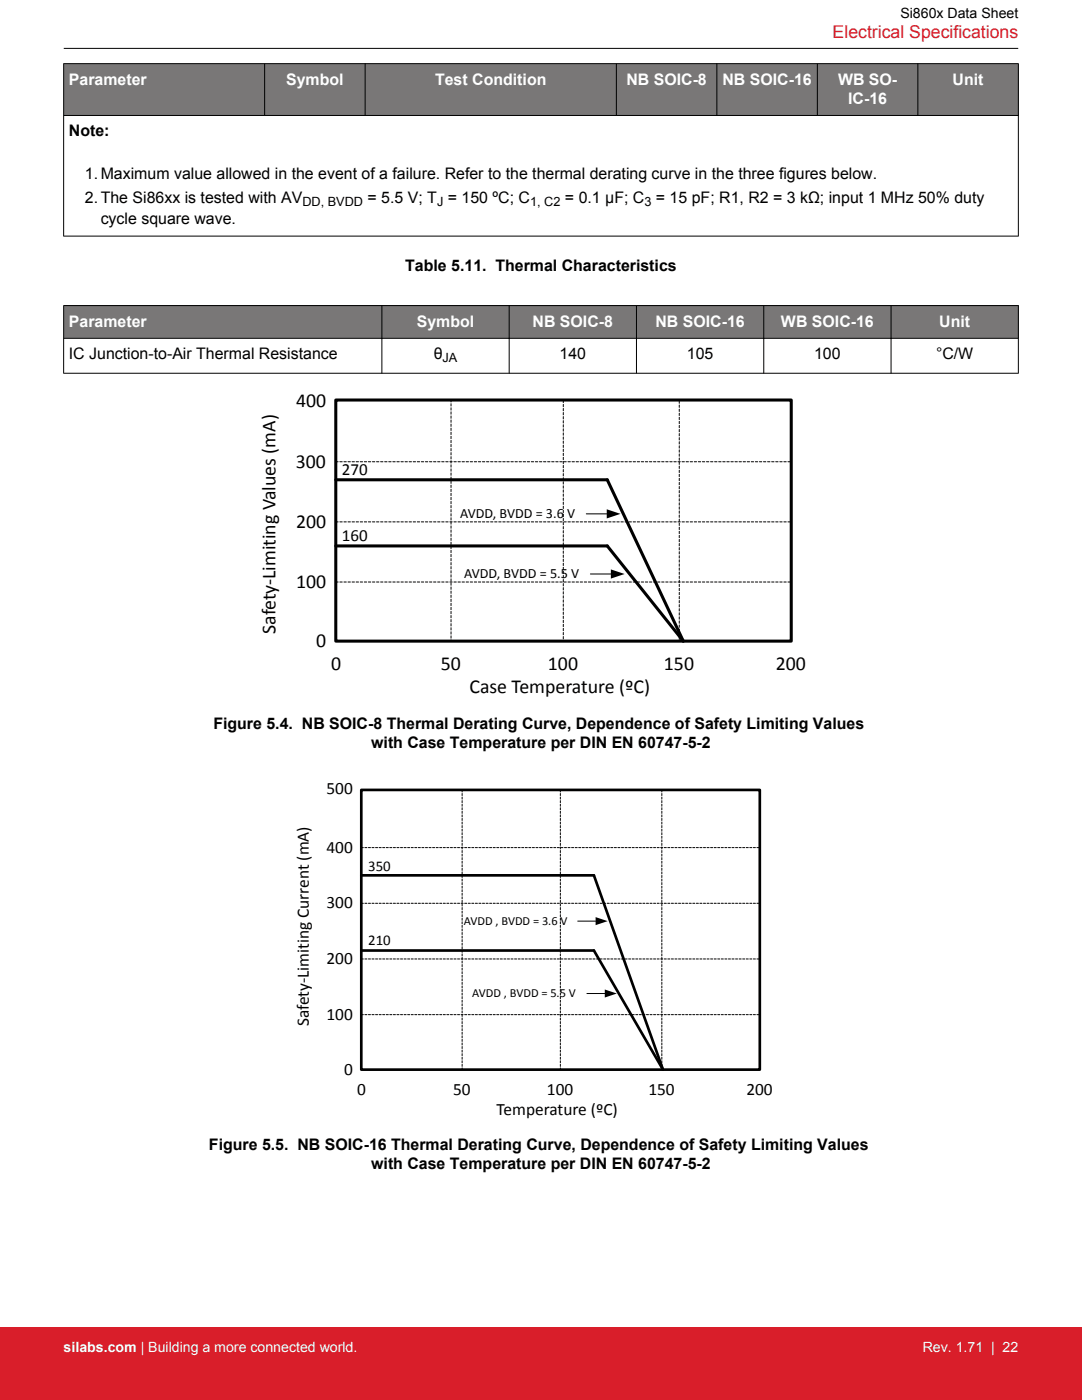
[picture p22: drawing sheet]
<svg xmlns="http://www.w3.org/2000/svg" width="216mm" height="279mm" viewBox="0 0 216 279" stroke-linecap="round" stroke-linejoin="round" font-family="sans-serif">
<defs><g id="words">
<g font-size="4">
<text x="59.1" y="81.1">400</text>
<text x="59" y="93.3">300</text>
<text x="59.1" y="105.3">200</text>
<text x="59.1" y="117.3">100</text>
<text x="55" y="126.5" transform="rotate(-90 55 126.5)">Safety-Limiting Values (mA)</text>
<text x="63.1" y="129.1">0</text>
<text x="66.1" y="133.8">0</text>
<text x="87.9" y="133.8">50</text>
<text x="109.3" y="133.8">100</text>
<text x="132.5" y="133.8">150</text>
<text x="154.8" y="133.8">200</text>
<text x="93.7" y="138.3">Case Temperature (ºC)</text>
</g>
<text font-size="3.5" fill="#d91e2a" x="166.1" y="7.5">Electrical Specifications</text>
<g font-size="3.5">
<text x="65.1" y="158.5">500</text>
<text x="65.1" y="170.2">400</text>
<text x="65.1" y="181.3">300</text>
<text x="65.1" y="192.4">200</text>
<text x="65.1" y="203.5">100</text>
<text x="61.6" y="204.8" transform="rotate(-90 61.6 204.8)">Safety-Limiting Current (mA)</text>
<text x="68.6" y="214.5">0</text>
<text x="71.3" y="218.6">0</text>
<text x="90.4" y="218.6">50</text>
<text x="109.1" y="218.6">100</text>
<text x="129.4" y="218.6">150</text>
<text x="148.9" y="218.6">200</text>
<text x="99.1" y="222.5">Temperature (ºC)</text>
</g>
<g font-size="3.4">
<text x="68.2" y="94.7">270</text>
<text x="68.2" y="107.9">160</text>
</g>
<g font-size="3.2" fill="#fff">
<text x="13.7" y="16.9">Parameter</text>
<text x="57.1" y="16.9">Symbol</text>
<text x="86.8" y="16.9">Test Condition</text>
<text x="125" y="16.9">NB SOIC-8</text>
<text x="144.2" y="16.9">NB SOIC-16</text>
<text x="167.2" y="16.9">WB SO-</text>
<text x="190.1" y="16.9">Unit</text>
<text x="169.2" y="20.7">IC-16</text>
<text x="13.7" y="65.2">Parameter</text>
<text x="83.2" y="65.2">Symbol</text>
<text x="106.3" y="65.2">NB SOIC-8</text>
<text x="130.8" y="65.2">NB SOIC-16</text>
<text x="155.8" y="65.2">WB SOIC-16</text>
<text x="187.4" y="65.2">Unit</text>
</g>
<g font-size="3.2">
<text x="13.7" y="27.2">Note:</text>
<text x="16.9" y="35.8">1.Maximum value allowed in the event of a failure. Refer to the thermal derating curve in the three figures below.</text>
<text x="16.9" y="40.5">2.The Si86xx is tested with AV</text>
<text x="73.3" y="40.5">= 5.5 V; T = 150 ºC; C</text>
<text x="112.7" y="40.5">= 0.1 µF; C</text>
<text x="130.9" y="40.5">= 15 pF; R1, R2 = 3 kΩ; input 1 MHz 50% duty</text>
<text x="20.1" y="44.8">cycle square wave.</text>
<text x="80.9" y="54.2">Table 5.11. Thermal Characteristics</text>
<text x="13.7" y="71.7">IC Junction-to-Air Thermal Resistance</text>
<text x="86.5" y="71.7">θ</text>
<text x="111.6" y="71.7">140</text>
<text x="137" y="71.7">105</text>
<text x="162.4" y="71.7">100</text>
<text x="186.8" y="71.7">°C/W</text>
<text x="42.6" y="145.5">Figure 5.4. NB SOIC-8 Thermal Derating Curve, Dependence of Safety Limiting Values</text>
<text x="74.1" y="149.3">with Case Temperature per DIN EN 60747-5-2</text>
<text x="41.7" y="229.5">Figure 5.5. NB SOIC-16 Thermal Derating Curve, Dependence of Safety Limiting Values</text>
<text x="74.1" y="233.3">with Case Temperature per DIN EN 60747-5-2</text>
</g>
<g font-size="3">
<text x="73.5" y="173.9">350</text>
<text x="73.5" y="188.6">210</text>
</g>
<g font-size="2.8">
<text x="179.7" y="3.5">Si860x Data Sheet</text>
<text x="91.8" y="103.4">AVDD, BVDD = 3.6 V</text>
<text x="92.6" y="115.4">AVDD, BVDD = 5.5 V</text>
</g>
<g font-size="2.8" fill="#fff">
<text x="12.7" y="269.9">silabs.com | Building a more connected world.</text>
<text x="184.1" y="269.9">Rev. 1.71 | 22</text>
</g>
<g font-size="2.5">
<text x="60.3" y="41.2">DD, BVDD</text>
<text x="87.2" y="41.2">J</text>
<text x="105.8" y="41.2">1, C2</text>
<text x="128.6" y="41.2">3</text>
<text x="88.3" y="72.3">JA</text>
<text x="92.6" y="184.6">AVDD , BVDD = 3.6 V</text>
<text x="94.2" y="199">AVDD , BVDD = 5.5 V</text>
</g>
</g></defs>
<g fill="#797777">
<path d="M12.7 12.7h190.5v10.3h-190.5z" fill-rule="evenodd"/>
<path d="M12.7 12.7h190.5v10.3h-190.5z" fill-rule="evenodd"/>
</g>
<path d="M12.7 12.7h190.5M12.7 12.7v34.5M52.8 12.7v10.4M72.9 12.7v10.4M123 12.7v10.4M143 12.7v10.4M163.1 12.7v10.4M183.1 12.7v10.4M203.2 12.7v34.5M12.7 23h190.5M12.7 47.1h190.5" fill="none" stroke="#000" stroke-width=".2"/>
<g fill="#797777">
<path d="M12.7 61h190.5v6.5h-190.5z" fill-rule="evenodd"/>
<path d="M12.7 61h190.5v6.5h-190.5z" fill-rule="evenodd"/>
</g>
<g fill="none" stroke="#000" stroke-width=".2">
<path d="M12.7 9.7h190.5M12.7 67.5h190.5M12.7 74.5h190.5M12.7 61h190.5M12.7 60.9v13.6M76.2 60.9v13.6M101.6 60.9v13.6M127 60.9v13.6M152.4 60.9v13.6M177.8 60.9v13.6M203.2 60.9v13.6M117 102.6h4.1"/>
<path d="M117.8 114.6h4.1M115.3 183.8h3.5M117.1 198.3h3.6"/>
</g>
<path d="M67 79.8h90.9v48.1h-90.9zM67 95.8h54.2M121.2 95.8l15.1 32.1-15.1-18.9h-54.2" fill="none" stroke="#000" stroke-width=".61"/>
<path d="M90 79.8v48.2M112.4 79.9v48M67 92.2h90.7M135.5 80v47.9M67 116.2h90.9M67 104.2h90.7" fill="none" stroke="#000" stroke-width=".2" stroke-dasharray=".5 .3"/>
<path d="M121.1 101.6l2.7 1-2.7 .9zM121.9 113.6l2.7 1-2.7 .9zM118.8 183l2.4 .8-2.4 .8zM120.7 197.5l2.4 .8-2.4 .8z" fill="#000"/>
<path d="M72.1 157.6h79.5v55.9h-79.5zM72.1 174.7h46.4l13.8 38.8-13.8-23.8h-46.4" fill="none" stroke="#000" stroke-width=".53"/>
<path d="M92.2 157.6v55.9M111.8 157.6v55.9M132.1 157.6v55.9M72.1 169.2h79.3M72.1 191.4h79.3M72.1 180.3h79.3M72.1 202.5h79.3" fill="none" stroke="#000" stroke-width=".2" stroke-dasharray=".4 .3"/>
<path d="M0 264.9h215.9v14.5h-215.9z" fill="#d91e2a"/>
<use href="#words"/>
</svg>
